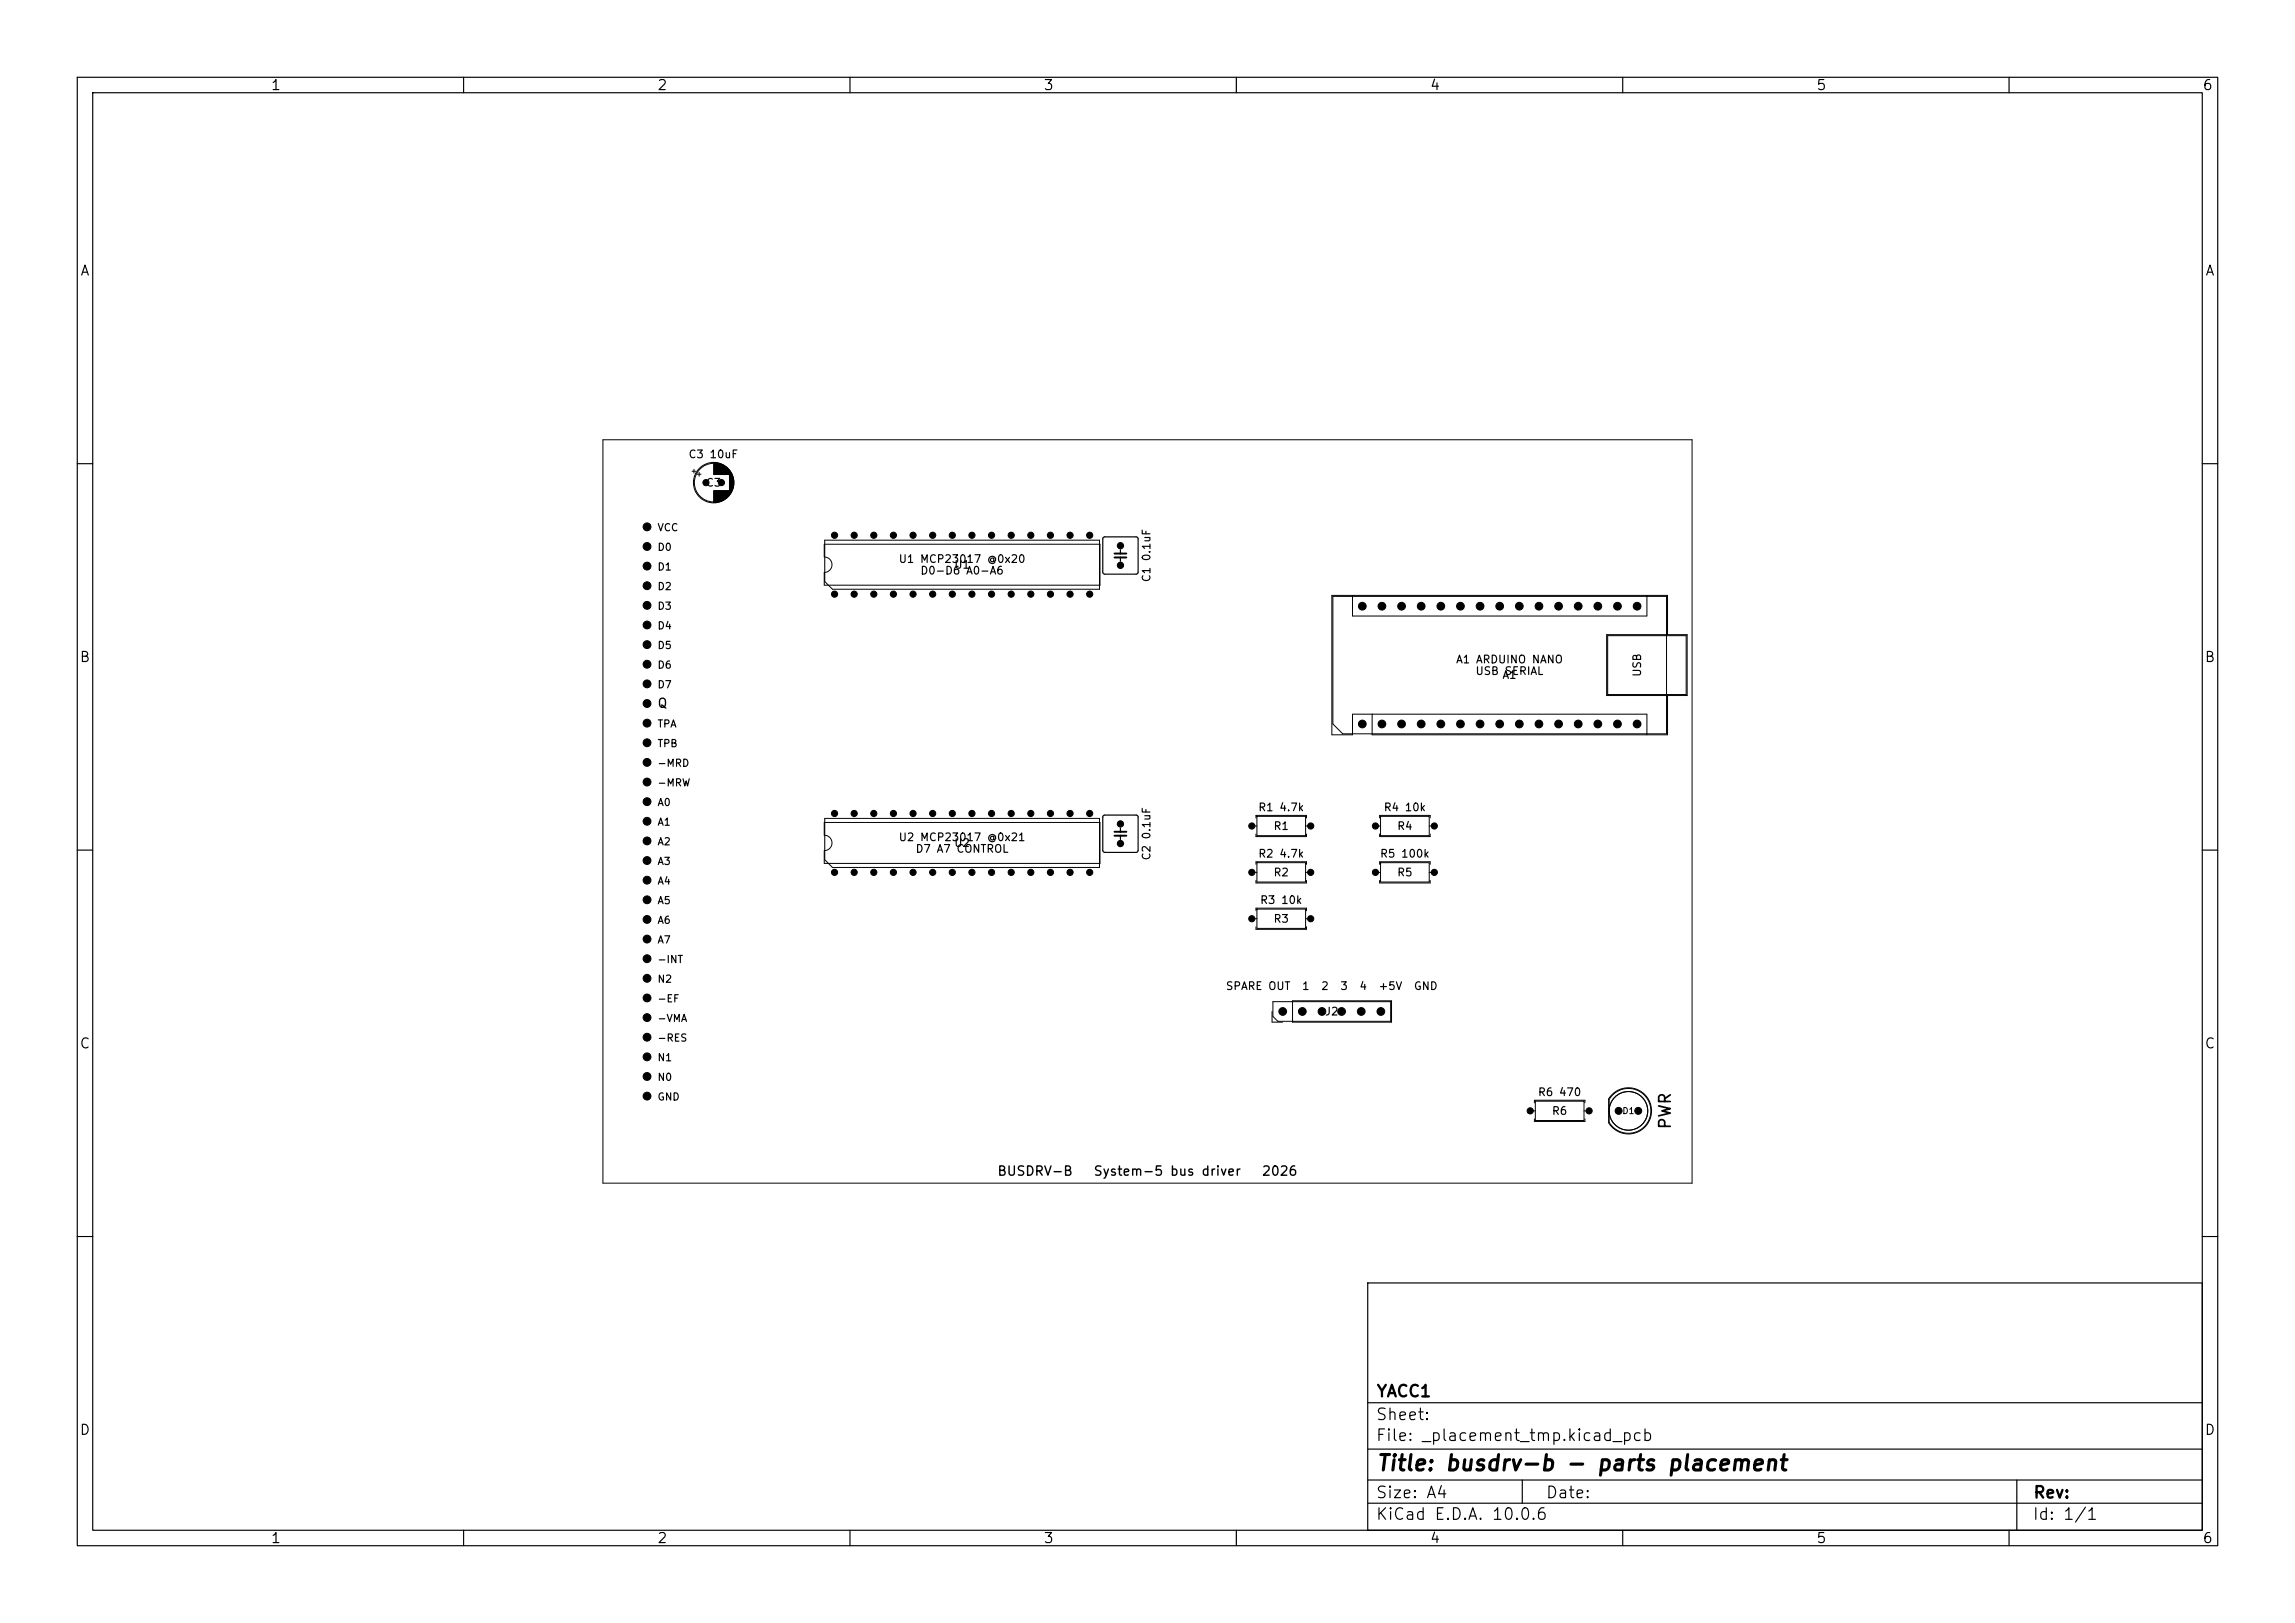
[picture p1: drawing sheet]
<svg xmlns="http://www.w3.org/2000/svg" width="297mm" height="210mm" viewBox="0 0 297 210" stroke-linecap="round" stroke-linejoin="round" font-family="sans-serif">
<defs><g id="words">
<text font-size="2" x="178" y="190.8">Title: busdrv-b - parts placement</text>
<g font-size="1.5">
<text x="216.6" y="146.2" transform="rotate(-90 216.6 146.2)">PWR</text>
<text x="178" y="184.1">Sheet:</text>
<text x="178" y="181.1">YACC1</text>
<text x="178" y="186.8">File: _placement_tmp.kicad_pcb</text>
<text x="178" y="197">KiCad E.D.A. 10.0.6</text>
<text x="178" y="194.2">Size: A4</text>
<text x="200" y="194.2">Date:</text>
<text x="263" y="197">Id: 1/1</text>
<text x="263" y="194.2">Rev:</text>
</g>
<g font-size="1.3">
<text x="35" y="12">1</text>
<text x="85" y="12">2</text>
<text x="135" y="12">3</text>
<text x="185" y="12">4</text>
<text x="235" y="12">5</text>
<text x="285" y="12">6</text>
<text x="10.3" y="36">A</text>
<text x="285.3" y="36">A</text>
<text x="10.2" y="86">B</text>
<text x="285.2" y="86">B</text>
<text x="10.2" y="136">C</text>
<text x="285.2" y="136">C</text>
<text x="10.2" y="186">D</text>
<text x="285.2" y="186">D</text>
<text x="35" y="200">1</text>
<text x="85" y="200">2</text>
<text x="135" y="200">3</text>
<text x="185" y="200">4</text>
<text x="235" y="200">5</text>
<text x="285" y="200">6</text>
</g>
<g font-size="1.2">
<text x="85" y="91.9">Q</text>
<text x="129" y="152.4">BUSDRV-B</text>
<text x="141.4" y="152.4">System-5 bus driver</text>
<text x="163.2" y="152.4">2026</text>
</g>
<g font-size="1">
<text x="89" y="59.5">C3 10uF</text>
<text x="91.3" y="63.2">C3</text>
<text x="116.2" y="73.1">U1 MCP23017 @0x20</text>
<text x="119" y="74.6">D0-D6 A0-A6</text>
<text x="123.4" y="73.8">U1</text>
<text x="149.1" y="75.4" transform="rotate(-90 149.1 75.4)">C1 0.1uF</text>
<text x="188.3" y="86.1">A1 ARDUINO NANO</text>
<text x="190.9" y="87.6">USB SERIAL</text>
<text x="194.3" y="88.1">A1</text>
<text x="212.6" y="87.7" transform="rotate(-90 212.6 87.7)">USB</text>
<text x="162.8" y="105.2">R1 4.7k</text>
<text x="164.7" y="107.6">R1</text>
<text x="179" y="105.2">R4 10k</text>
<text x="180.7" y="107.6">R4</text>
<text x="116.2" y="109.1">U2 MCP23017 @0x21</text>
<text x="118.4" y="110.6">D7 A7 CONTROL</text>
<text x="123.4" y="109.8">U2</text>
<text x="149.1" y="111.4" transform="rotate(-90 149.1 111.4)">C2 0.1uF</text>
<text x="162.8" y="111.2">R2 4.7k</text>
<text x="164.7" y="113.6">R2</text>
<text x="178.5" y="111.2">R5 100k</text>
<text x="180.7" y="113.6">R5</text>
<text x="163" y="117.2">R3 10k</text>
<text x="164.7" y="119.6">R3</text>
<text x="158.6" y="128.3">SPARE OUT</text>
<text x="168.4" y="128.3">1</text>
<text x="170.9" y="128.3">2</text>
<text x="171.4" y="131.6">J2</text>
<text x="173.4" y="128.3">3</text>
<text x="175.8" y="128.3">4</text>
<text x="178.3" y="128.3">+5V</text>
<text x="182.9" y="128.3">GND</text>
<text x="199" y="142.1">R6 470</text>
<text x="200.8" y="144.5">R6</text>
</g>
<g font-size=".9">
<text x="85" y="69">VCC</text>
<text x="85" y="71.5">D0</text>
<text x="85" y="74">D1</text>
<text x="85" y="76.6">D2</text>
<text x="85" y="79.1">D3</text>
<text x="85" y="81.7">D4</text>
<text x="85" y="84.2">D5</text>
<text x="85" y="86.7">D6</text>
<text x="85" y="89.3">D7</text>
<text x="85" y="94.4">TPA</text>
<text x="85" y="96.9">TPB</text>
<text x="85" y="99.4">-MRD</text>
<text x="85" y="102">-MRW</text>
<text x="85" y="104.5">A0</text>
<text x="85" y="107.1">A1</text>
<text x="85" y="109.6">A2</text>
<text x="85" y="112.1">A3</text>
<text x="85" y="114.7">A4</text>
<text x="85" y="117.2">A5</text>
<text x="85" y="119.8">A6</text>
<text x="85" y="122.3">A7</text>
<text x="85" y="124.8">-INT</text>
<text x="85" y="127.4">N2</text>
<text x="85" y="129.9">-EF</text>
<text x="85" y="132.5">-VMA</text>
<text x="85" y="135">-RES</text>
<text x="85" y="137.5">N1</text>
<text x="85" y="140.1">N0</text>
<text x="85" y="142.6">GND</text>
</g>
<text font-size=".8" x="209.9" y="144.3">D1</text>
</g></defs>
<g fill="none" stroke="#000" stroke-width=".15">
<path d="M10 10h277v190h-277zM12 12h273v186h-273zM60 10v2M110 10v2M160 10v2M210 10v2M260 10v2M10 60h2M142.8 69.5h.2h4h.2l.1 .2v4.3l-.1 .2-.2 .1h-4l-.2-.1-.1-.2v-4.3zM145 71.1v.5M145 72.1v.5M285 60h2"/>
<path d="M10 110h2M142.8 105.5h.2h4h.2l.1 .2v4.3l-.1 .2-.2 .1h-4l-.2-.1-.1-.2v-4.3zM145 107.1v.5M145 108.1v.5M285 110h2M10 160h2M177 166h108v32h-108zM285 160h2M60 198v2M110 198v2M160 198v2M177 194.5h108"/>
<path d="M177 191.5h108M177 187.5h108M177 181.5h108M197 191.5v3M210 198v2M260 198v2M261 191.5v6.5"/>
</g>
<g fill="none" stroke="#000" stroke-width=".13">
<path d="M78 56.9h141v96.2h-141zM92.4 59.9v1.5M92.5 59.9v1.5M92.6 59.9v1.5M92.7 59.9v1.5M92.8 59.9v1.5M92.9 59.9v1.5M93 59.9v1.5M93 60v1.4M93.1 60v1.4M93.2 60v1.4M89.6 61h.5"/>
<path d="M89.8 60.7v.5M90.2 61.4h.5M90.5 61.1v.5M92.4 63.5v1.5M92.5 63.5v1.5M92.6 63.5v1.5M92.7 63.5v1.5M92.8 63.5v1.5M92.9 63.5v1.5M93 63.5v1.5M93 63.5v1.4M93.1 63.5v1.4"/>
<path d="M93.2 63.5v1.4M93.3 60v1.4M93.3 63.5v1.4M93.3 60.1v1.3M93.3 63.5v1.3M93.4 60.1v1.3M93.4 63.5v1.3M93.5 60.1v1.3M93.5 63.5v1.3M93.6 60.2v1.2M93.6 63.5v1.2M93.7 60.2v1.2"/>
<path d="M93.7 63.5v1.2M93.7 60.3v1.1M93.7 63.5v1.1M93.8 60.3v1.1M93.8 63.5v1.1M93.9 60.4v1M93.9 63.5v1M94 60.4v1M94 63.5v1M94 60.5v.9M94 63.5v.9M94.1 60.5v.9"/>
<path d="M94.1 63.5v.9M94.2 60.6v.8M94.2 63.5v.8M94.2 60.7v.7M94.2 63.5v.7M94.3 60.7v.7M94.3 63.5v.7M94.3 60.8v.6M94.3 63.5v.6M94.4 60.8v.6M94.4 63.5v.6M94.4 60.8v3.3"/>
<path d="M94.4 60.9v3.1M94.5 61v2.9M94.6 61.1v2.7M94.6 61.2v2.5M94.7 61.3v2.3M94.7 61.4v2.1M94.8 61.4v2.1M94.8 61.5v1.9M94.8 61.6v1.7M94.9 61.8v1.3M94.9 61.9v1.1M95 62.2v.5"/>
<path d="M106.7 70.4h35.7v5.3h-35.7v-1.6a1 1 0 0 0 1-1 1 1 0 0 0-1-1zM106.7 69.9h35.6v6.3h-34.6l-1-1zM172.5 77.2h43.2v17.8h-41.9l-1.3-1.3zM175 77v2.7h38.1v-2.7M207.9 82.1h10.4v7.9h-10.4zM208 82.3h10.2v7.6h-10.2zM215.8 82.1v-5.1h-43.4v18.1h2.6v-2.7h38.1v2.7M215.8 90v5.1h-38.2v-2.7M106.7 106.4h35.7v5.3h-35.7v-1.6a1 1 0 0 0 1-1 1 1 0 0 0-1-1zM106.7 105.9h35.6v6.3h-34.6l-1-1zM162 118.9h.7M162 106.9h.7"/>
<path d="M162 112.9h.7M162.5 117.8v-.3h6.6v.3M162.5 105.8v-.3h6.6v.3M162.5 107.9v.4h6.6v-.4M162.5 111.8v-.3h6.6v.3M162.5 113.9v.4h6.6v-.4M162.5 119.9v.4h6.6v-.4M162.7 117.6h6.3v2.5h-6.3zM162.7 105.6h6.3v2.5h-6.3zM162.7 111.6h6.3v2.5h-6.3zM169 118.9h.6M169 106.9h.6"/>
<path d="M169 112.9h.6M178 106.9h.7M178 112.9h.7M178.5 105.8v-.3h6.6v.3M178.5 107.9v.4h6.6v-.4M178.5 111.8v-.3h6.6v.3M178.5 113.9v.4h6.6v-.4M178.7 105.6h6.3v2.5h-6.3zM178.7 111.6h6.3v2.5h-6.3zM185 106.9h.6M185 112.9h.6M164.6 130.9v1.4h1.4"/>
<path d="M164.7 129.6h15.3v2.6h-14.6l-.7-.7zM167.3 129.5h12.8v2.8h-12.8zM198 143.7h.7M198.6 142.7v-.3h6.5v.3M198.6 144.8v.3h6.5v-.3M198.7 142.5h6.3v2.5h-6.3zM205 143.7h.7M208.6 141.6a2.99 2.99 0 0 1 4.4 .2 2.99 2.99 0 0 1-.5 4.4 2.99 2.99 0 0 1-4.3-.9v-3.1zM208.7 141.7a2.9 2.9 0 0 1 4.2 .2 2.9 2.9 0 0 1-.5 4.2 2.9 2.9 0 0 1-4.2-.9v-2.9z"/>
<circle cx="92.4" cy="62.4" r="2.62"/>
<circle cx="92.4" cy="62.4" r="2.5"/>
<circle cx="210.7" cy="143.7" r="2.5"/>
</g>
<path d="M144.2 72.1h1.6M144.2 71.6h1.6M144.2 108.1h1.6M144.2 107.6h1.6" fill="none" stroke="#000" stroke-width=".25"/>
<g fill="#000" stroke="#000" stroke-width=".13">
<circle cx="83.7" cy="70.7" r=".51"/>
<circle cx="83.7" cy="78.3" r=".51"/>
<circle cx="83.7" cy="68.2" r=".51"/>
<circle cx="83.7" cy="75.8" r=".51"/>
<circle cx="83.7" cy="73.3" r=".51"/>
<circle cx="91.4" cy="62.4" r=".4"/>
<circle cx="93.4" cy="62.4" r=".4"/>
<circle cx="108" cy="76.9" r=".4"/>
<circle cx="108" cy="69.3" r=".4"/>
<circle cx="110.5" cy="76.9" r=".4"/>
<circle cx="110.5" cy="69.3" r=".4"/>
<circle cx="113.1" cy="76.9" r=".4"/>
<circle cx="113.1" cy="69.3" r=".4"/>
<circle cx="115.6" cy="76.9" r=".4"/>
<circle cx="115.6" cy="69.3" r=".4"/>
<circle cx="118.2" cy="76.9" r=".4"/>
<circle cx="118.2" cy="69.3" r=".4"/>
<circle cx="120.7" cy="69.3" r=".4"/>
<circle cx="120.7" cy="76.9" r=".4"/>
<circle cx="123.2" cy="76.9" r=".4"/>
<circle cx="123.2" cy="69.3" r=".4"/>
<circle cx="125.8" cy="69.3" r=".4"/>
<circle cx="125.8" cy="76.9" r=".4"/>
<circle cx="128.3" cy="69.3" r=".4"/>
<circle cx="128.3" cy="76.9" r=".4"/>
<circle cx="130.9" cy="76.9" r=".4"/>
<circle cx="130.9" cy="69.3" r=".4"/>
<circle cx="133.4" cy="69.3" r=".4"/>
<circle cx="133.4" cy="76.9" r=".4"/>
<circle cx="135.9" cy="69.3" r=".4"/>
<circle cx="135.9" cy="76.9" r=".4"/>
<circle cx="138.5" cy="69.3" r=".4"/>
<circle cx="138.5" cy="76.9" r=".4"/>
<circle cx="141" cy="76.9" r=".4"/>
<circle cx="141" cy="69.3" r=".4"/>
<circle cx="145" cy="70.6" r=".41"/>
<circle cx="145" cy="73.1" r=".41"/>
<circle cx="176.3" cy="78.4" r=".5"/>
<circle cx="178.8" cy="78.4" r=".5"/>
<circle cx="181.4" cy="78.4" r=".5"/>
<circle cx="183.9" cy="78.4" r=".5"/>
<circle cx="186.5" cy="78.4" r=".5"/>
<circle cx="189" cy="78.4" r=".5"/>
<circle cx="191.5" cy="78.4" r=".5"/>
<circle cx="194.1" cy="78.4" r=".5"/>
<circle cx="196.6" cy="78.4" r=".5"/>
<circle cx="199.2" cy="78.4" r=".5"/>
<circle cx="201.7" cy="78.4" r=".5"/>
<circle cx="204.2" cy="78.4" r=".5"/>
<circle cx="206.8" cy="78.4" r=".5"/>
<circle cx="209.3" cy="78.4" r=".5"/>
<circle cx="211.9" cy="78.4" r=".5"/>
<circle cx="83.7" cy="98.7" r=".51"/>
<circle cx="83.7" cy="88.5" r=".51"/>
<circle cx="83.7" cy="93.6" r=".51"/>
<circle cx="83.7" cy="96.1" r=".51"/>
<circle cx="83.7" cy="80.9" r=".51"/>
<circle cx="83.7" cy="86" r=".51"/>
<circle cx="83.7" cy="83.4" r=".51"/>
<circle cx="83.7" cy="91" r=".51"/>
<circle cx="176.3" cy="93.7" r=".5"/>
<circle cx="178.8" cy="93.7" r=".5"/>
<circle cx="181.4" cy="93.7" r=".5"/>
<circle cx="183.9" cy="93.7" r=".5"/>
<circle cx="186.5" cy="93.7" r=".5"/>
<circle cx="189" cy="93.7" r=".5"/>
<circle cx="191.5" cy="93.7" r=".5"/>
<circle cx="194.1" cy="93.7" r=".5"/>
<circle cx="196.6" cy="93.7" r=".5"/>
<circle cx="199.2" cy="93.7" r=".5"/>
<circle cx="201.7" cy="93.7" r=".5"/>
<circle cx="204.2" cy="93.7" r=".5"/>
<circle cx="206.8" cy="93.7" r=".5"/>
<circle cx="209.3" cy="93.7" r=".5"/>
<circle cx="211.9" cy="93.7" r=".5"/>
<circle cx="83.7" cy="113.9" r=".51"/>
<circle cx="83.7" cy="116.4" r=".51"/>
<circle cx="83.7" cy="106.3" r=".51"/>
<circle cx="83.7" cy="103.7" r=".51"/>
<circle cx="83.7" cy="119" r=".51"/>
<circle cx="83.7" cy="108.8" r=".51"/>
<circle cx="83.7" cy="101.2" r=".51"/>
<circle cx="83.7" cy="111.4" r=".51"/>
<circle cx="108" cy="105.3" r=".4"/>
<circle cx="108" cy="112.9" r=".4"/>
<circle cx="110.5" cy="112.9" r=".4"/>
<circle cx="110.5" cy="105.3" r=".4"/>
<circle cx="113.1" cy="112.9" r=".4"/>
<circle cx="113.1" cy="105.3" r=".4"/>
<circle cx="115.6" cy="105.3" r=".4"/>
<circle cx="115.6" cy="112.9" r=".4"/>
<circle cx="118.2" cy="112.9" r=".4"/>
<circle cx="118.2" cy="105.3" r=".4"/>
<circle cx="120.7" cy="105.3" r=".4"/>
<circle cx="120.7" cy="112.9" r=".4"/>
<circle cx="123.2" cy="105.3" r=".4"/>
<circle cx="123.2" cy="112.9" r=".4"/>
<circle cx="125.8" cy="105.3" r=".4"/>
<circle cx="125.8" cy="112.9" r=".4"/>
<circle cx="128.3" cy="105.3" r=".4"/>
<circle cx="128.3" cy="112.9" r=".4"/>
<circle cx="130.9" cy="112.9" r=".4"/>
<circle cx="130.9" cy="105.3" r=".4"/>
<circle cx="133.4" cy="105.3" r=".4"/>
<circle cx="133.4" cy="112.9" r=".4"/>
<circle cx="135.9" cy="105.3" r=".4"/>
<circle cx="135.9" cy="112.9" r=".4"/>
<circle cx="138.5" cy="112.9" r=".4"/>
<circle cx="138.5" cy="105.3" r=".4"/>
<circle cx="141" cy="105.3" r=".4"/>
<circle cx="141" cy="112.9" r=".4"/>
<circle cx="145" cy="109.1" r=".41"/>
<circle cx="145" cy="106.6" r=".41"/>
<circle cx="162" cy="118.9" r=".4"/>
<circle cx="162" cy="106.9" r=".4"/>
<circle cx="162" cy="112.9" r=".4"/>
<circle cx="169.6" cy="118.9" r=".4"/>
<circle cx="169.6" cy="112.9" r=".4"/>
<circle cx="169.6" cy="106.9" r=".4"/>
<circle cx="178" cy="106.9" r=".4"/>
<circle cx="178" cy="112.9" r=".4"/>
<circle cx="185.6" cy="106.9" r=".4"/>
<circle cx="185.6" cy="112.9" r=".4"/>
<circle cx="83.7" cy="126.6" r=".51"/>
<circle cx="83.7" cy="124.1" r=".51"/>
<circle cx="83.7" cy="121.5" r=".51"/>
<circle cx="83.7" cy="136.8" r=".51"/>
<circle cx="83.7" cy="129.1" r=".51"/>
<circle cx="83.7" cy="134.2" r=".51"/>
<circle cx="83.7" cy="131.7" r=".51"/>
<circle cx="83.7" cy="139.3" r=".51"/>
<circle cx="166" cy="130.9" r=".5"/>
<circle cx="168.5" cy="130.9" r=".5"/>
<circle cx="171.1" cy="130.9" r=".5"/>
<circle cx="173.6" cy="130.9" r=".5"/>
<circle cx="176.2" cy="130.9" r=".5"/>
<circle cx="178.7" cy="130.9" r=".5"/>
<circle cx="83.7" cy="141.8" r=".51"/>
<circle cx="198" cy="143.7" r=".4"/>
<circle cx="205.6" cy="143.7" r=".4"/>
<circle cx="209.5" cy="143.7" r=".45"/>
<circle cx="212" cy="143.7" r=".45"/>
</g>
<use href="#words"/>
</svg>
